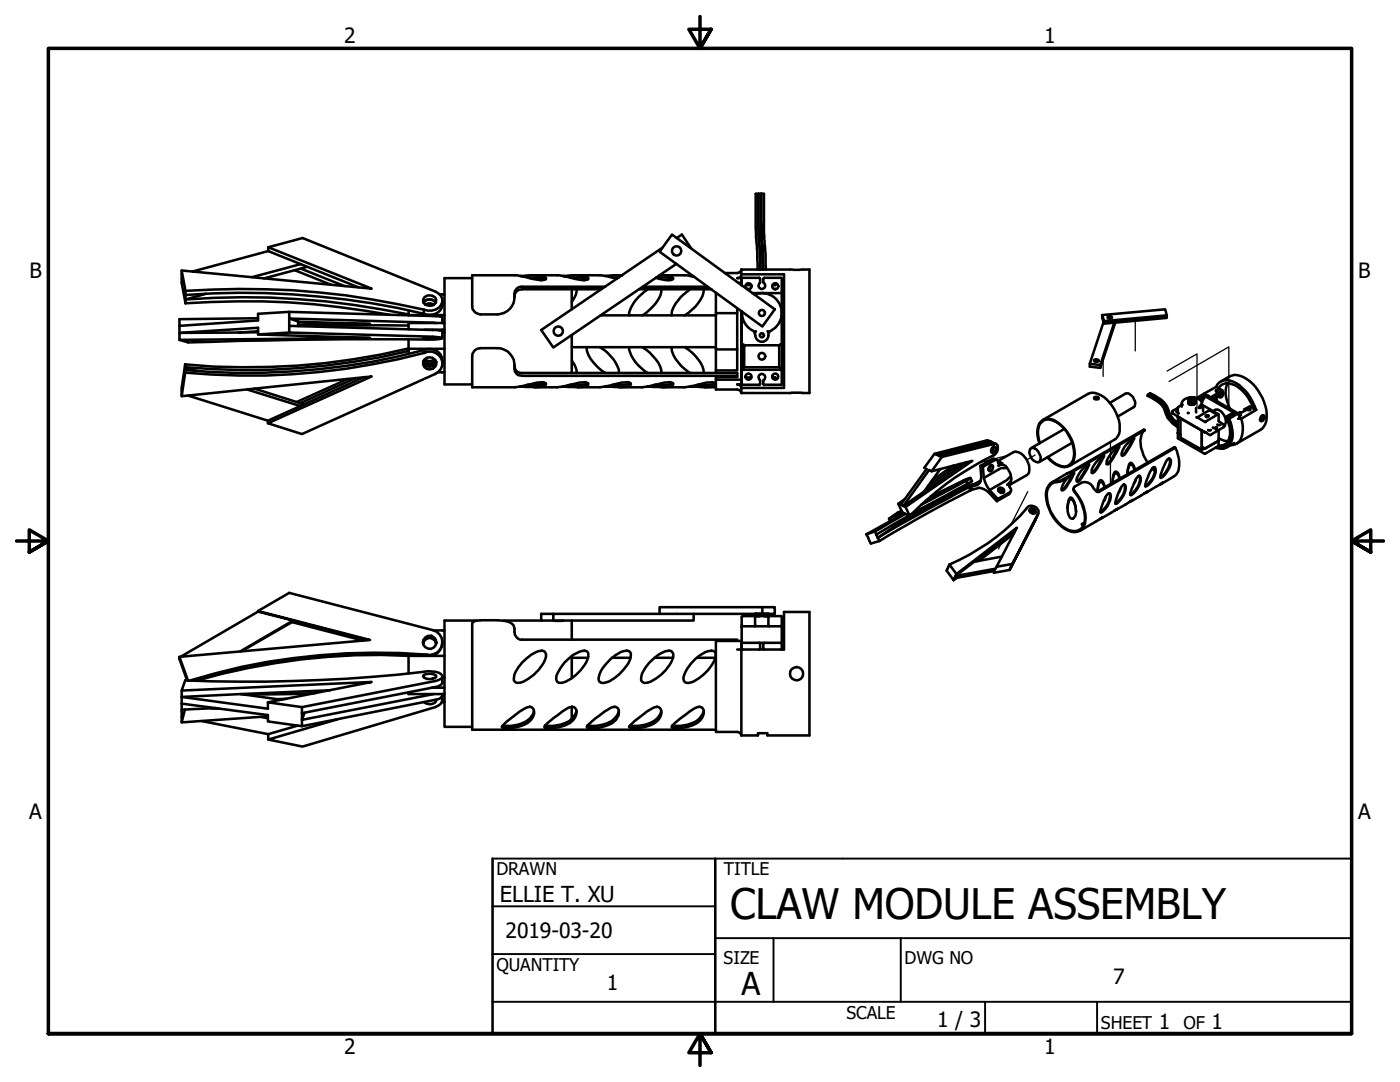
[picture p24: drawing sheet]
<svg xmlns="http://www.w3.org/2000/svg" width="279mm" height="216mm" viewBox="0 0 279 216" stroke-linecap="round" stroke-linejoin="round" font-family="sans-serif">
<defs><g id="words">
<text font-size="8.4" x="145.7" y="183.5">CLAW MODULE ASSEMBLY</text>
<text font-size="6.3" x="148" y="198.6">A</text>
<text font-size="4.4" x="99.8" y="180">ELLIE T. XU</text>
<g font-size="4.2">
<text x="68.7" y="8.6">2</text>
<text x="208.4" y="8.6">1</text>
<text x="5.9" y="55.5">B</text>
<text x="271.1" y="55.5">B</text>
<text x="5.8" y="163.4">A</text>
<text x="271" y="163.4">A</text>
<text x="100.9" y="187.3">2019-03-20</text>
<text x="121.1" y="197.6">1</text>
<text x="222.2" y="196.4">7</text>
<text x="187" y="204.9">1 / 3</text>
<text x="231.3" y="205.4">1</text>
<text x="241.8" y="205.4">1</text>
<text x="68.7" y="210.3">2</text>
<text x="208.4" y="210.3">1</text>
</g>
<g font-size="3.5">
<text x="99.1" y="174.6">DRAWN</text>
<text x="144.5" y="174.6">TITLE</text>
<text x="99.1" y="193.8">QUANTITY</text>
<text x="144.4" y="192.3">SIZE</text>
<text x="180.5" y="192.3">DWG NO</text>
<text x="168.9" y="203.3">SCALE</text>
<text x="219.7" y="205.4">SHEET</text>
<text x="236.2" y="205.4">OF</text>
</g>
</g></defs>
<!-- layer: Tweak Trail (ANSI) -->
<path d="M220.2 71.8v3.3M226.6 64v6M232.9 74l6-3.4v10.4M233.3 76.1l11.9-6.9v12.3M191.2 93.4l-2.5 .6M195.7 95.8l-12.9 6.4M200.7 91l-5.2 1.3M205.1 98.1l-3.4 6.6M206.6 90.8l-1.7 1M221.6 88.2v8.4M200.2 107.6l-.9 1.9" fill="none" stroke="#000" stroke-width=".25"/>
<!-- layer: Visible (ANSI) -->
<g fill="none" stroke="#000" stroke-width=".51">
<path d="M151.3 38.7h-.5v6.8l.3 4.6 .1 3.7M151.3 38.7a127.3 127.3 0 0 0 .4 13v2.1M151.3 38.7h.1M151.4 38.7h.5M151.4 38.7a95.3 95.3 0 0 0 .3 12.5l.1 2.6M151.9 38.7h.6v7.8l.3 4v3.3M151.9 38.7a127.3 127.3 0 0 0 .4 13v2.1l-.1-3.4a73.9 73.9 0 0 1-.3-11.7zM36.3 54l.7 4M37 58.9a156.9 156.9 0 0 1 47.6 3.7M37 58a156.9 156.9 0 0 1 47.6 3.8M37 58v2.5M41.1 58.6l-4.1 1.2a160 160 0 0 1 44.5 2.9"/>
<path d="M53.5 49.3l6.9-1.8 26.5 10.7a1.87 1.87 0 0 1 1.4 1.8 1.87 1.87 0 0 1-1.4 1.8l-.7 .2-1.6-.2M53.5 50.1l-15 4.1M58.8 53.9l7.3 2.9M60 52.7l-6.5-2.6v-.8l20.7 8.3-37.9-3.6v2.5l.7 4M60 52.7l11.6 4.6M60 53.6l-7.4 2M60 52.7l-9.7 2.6M61.1 53.1v.2l-1.1 .3 8.8 3.5M84.7 59.3a1.51 1.51 0 0 1 2.4 .5 1.3 1.3 0 0 1-1.3 1.2 1.3 1.3 0 0 1-1.3-1.2zM87.8 58.7l.9 .1M94.2 55.5h-5.5v21.2h5.5M103.8 55.1l3.8-.1a1.5 1.5 0 0 1 1.4 .5 .47 .47 0 0 1-.6 .4l-1.9-.2-3.3-.8h-9v6.1a1.73 1.73 0 0 0 1.7 1.7h3.4a3.5 3.5 0 0 0 3.4-4.1 1.38 1.38 0 0 1 1.5-1.4h16.6"/>
<path d="M105.3 55.4a7.1 7.1 0 0 1 3.5 .4M105.7 55.5h2.6M106.7 54.9h4.9l.6 .2a18.3 18.3 0 0 0 4.6 .8 .47 .47 0 0 0 .6-.4 1.23 1.23 0 0 0-1.3-.5l-3.8 .1M113.8 55.4a7 7 0 0 1 3.5 .4M114.1 57.7v4M115.1 57.7a3.8 3.8 0 0 1-1 2.6M115.3 54.9h4.7l3.1 .7M120 57.7h-15.8a1.49 1.49 0 0 0-1.5 1.5M122.2 55.4h1.3M123.7 54.9h.4l-3.3 .2M127.5 57.7h14.5M128.3 57.2h12.9"/>
<path d="M129.3 57.7a8.4 8.4 0 0 0-3.8 4.8l.1 .4M131 55.4a5.9 5.9 0 0 1 3.2 .4M131.6 54.9h.7a2.58 2.58 0 0 1 2.1 .6 .81 .81 0 0 1-.9 .4l-2.6-.5M132 57.7a6.1 6.1 0 0 1-2.3 4.1l-1.5 1.1M132.1 54.9h4.9l1.6 .3M132.1 49.5l-24.1 16.3 2.4 3.5 24.6-16.7M134.1 46.8l20.5 14.9-2.5 3.5-20.5-15zM135.1 47.5l1-.7 1.8 2.7M137.7 57.7a8.7 8.7 0 0 0-3.7 4.8v.4M137.7 55.1h.5M140.5 57.7a6.7 6.7 0 0 1-3.1 4.7l-.7 .5M142.9 58.4v4.1"/>
<path d="M147.4 56.5h.6M148 54.7a.76 .76 0 0 1-.9 .8h.9v1.4M148 53.8a.91 .91 0 0 1-.9 .7h-2.4M148 53.8h13.5v24.6h-13.5M148 54.7h8.5v22.7h-8.5M148 53.8v.9M148.8 56.9h1.1M149.2 57.7h.4M150.1 58.5h5.7M150.6 58.8a4 4 0 0 1 5.2 2.2 4 4 0 0 1-2.4 5.2M151.5 55.4l.2 .3v.6a.73 .73 0 0 0-.2 .9 .73 .73 0 0 0 .8 .4 .67 .67 0 0 0 .2-1.1M151.5 55.4l-3.4 .1-.1 1.5"/>
<path d="M151.6 58.5h.2M152.3 58.5h.2M154.5 57.7h.2M154.7 56.6v.3h-.5M155.8 55.4h-3.2l-.3 .3 .1 .8M155.9 58.4l.2 .2M155.9 55.4l.2 .3M156 55.7v20.9M156 58.4h.5M37 72.7v1.7M37 72.7l-.7 4.7v1.7M37 60.5a156.1 156.1 0 0 1 40.7 2.3"/>
<path d="M37.5 78.9l16 5M49.3 77.7l10.6 3.3M50.7 77.5l9.2 3M51.5 63.5l-15.7 .2v1.3M51.5 66.3l-3.9 .1M51.5 66.1l-3.9 .3M57.7 62.2v2.8M57.7 66.4l-6.2 .3M59.5 64.2l14.4 .4-14.4 .2M69.4 75.6l-10.2 4.6M71 75.4l-11.1 5.1 .7 .1M72.6 75.2l-12.7 5.8"/>
<path d="M81.5 61.9v1h7.2M81.5 67.7v1.9h7.2M81.5 70a138.5 138.5 0 0 1-44.5 3.3l2.4 .7M81.5 69.5a136.2 136.2 0 0 1-44.5 3.2M81.5 62.9h.1M81.5 69.6v1.1M84.4 67.4l1.7-.1 1 .2-1.7 .1zM84.5 72.2a1.37 1.37 0 0 0 1.3 1 1.37 1.37 0 0 0 1.3-1M84.6 71.9a1.37 1.37 0 0 0 2.3 0M84.6 61.8v.8M84.6 69.8a2.53 2.53 0 0 1 3.7 2.7M84.6 70.4a2.38 2.38 0 0 1 3.4 .9 2.38 2.38 0 0 1-1.1 3.3l-26.6 12-6.8-2.1 20.7-9.4-37.9 4 .7-4.7"/>
<path d="M84.6 70.4a137.3 137.3 0 0 1-47.6 4M84.6 69.8a139.2 139.2 0 0 1-47.6 4.1M84.6 65.8h4.1M84.6 69.8v.6M84.7 71.8a1.28 1.28 0 0 1 1.8-.3 1.28 1.28 0 0 1 .3 1.7 1.28 1.28 0 0 1-1.8 .3 1.28 1.28 0 0 1-.3-1.7zM84.8 71.7a1.38 1.38 0 0 0 1.9 0M84.9 60.8a2.02 2.02 0 0 1 1.7 0M84.9 60.8l.6-.2h.5l.6 .2M86.9 60.4a1.46 1.46 0 0 0-2.4 0 1.52 1.52 0 0 1 2.5 0M87.1 64.5l-29.4-.9 1.8 .5v.9h22M88.3 64.5h-6.8v1.2M88.3 67.4v-1.3l-1.3-.3-29.3-.8v1.4l28.7 .8 1.9 .2-.4 .2-2 .2a1110.6 1110.6 0 0 0-48.4 .5l-1.7-.5"/>
<path d="M88.3 64.5v-1.1a1.42 1.42 0 0 0-1.3-.3l-29.3-.9-6.2 .4v1.3l-15.7 1.1v1.4l15.7-1v1.3l22.4 .7-38.1 .4v-1.4h11.8M88.3 60a2.36 2.36 0 0 1-3 2.8l-.7-.2M88.3 64.5h.4M88.3 66.4h.4M88.7 74.2l-1.3 .1M102.7 73a1.38 1.38 0 0 0 1.5 1.4h42.9v.6l-43.3-.1a1.51 1.51 0 0 1-1.1-2 3.5 3.5 0 0 0-3.4-3.4h-3.7a1.55 1.55 0 0 0-1.4 1.7v6.1h8.5l4.9-1a.9 .9 0 0 1 1.4 .4 1.5 1.5 0 0 1-1.4 .5h-3.8M105.7 76.7h2.6M108.8 76.5a4 4 0 0 1-2.4 .3h-1.1M112.3 77.2h3.8a1.23 1.23 0 0 0 1.3-.5v-.2l-.3-.2h-.5h-.9l-4.5 1h-4.5M114.1 71.9a3.8 3.8 0 0 1 1 2.5M114.1 66.9v7.5M114.1 69.3h28.8"/>
<path d="M117.1 69.3a5.1 5.1 0 0 0 1.9 3.7l1.8 1.4M117.3 76.5a3.6 3.6 0 0 1-2.4 .3h-1.1M119.7 69.3a8.9 8.9 0 0 1 3.8 4.5v.6M119.9 62.9h23M120.8 77.2h3.7a1.81 1.81 0 0 0 1.4-.5l-.1-.2a3.2 3.2 0 0 0-2.5 0l-3.6 .8h-4.4M125.6 69.3a4 4 0 0 0 1.3 3l1.8 1.7 .6 .4M125.8 76.5a4.1 4.1 0 0 1-2.5 .3h-1.1M128.2 69.3a9.2 9.2 0 0 1 3.8 4.5v.6M129.2 77.2h3.8a1.5 1.5 0 0 0 1.4-.5l-.2-.2a2.99 2.99 0 0 0-2.3 0l-3.8 .8h-4.4M134 69.3a5.3 5.3 0 0 0 1.9 3.7l1.8 1.4M134.2 76.5a4 4 0 0 1-2.4 .3h-1.1M136.7 69.3a8.4 8.4 0 0 1 3.7 4.5l.1 .6"/>
<path d="M137.7 77.2l2.9 .1a3.2 3.2 0 0 0 2.1-.4l.1-.4-.8-.2h-.9l-4.5 1h-4.5M140.7 77.3h2.2M142.7 76.5a3.6 3.6 0 0 1-2.4 .3h-1.1M142.9 75.8v1.9h4.2l.5 .2 .4 .5M142.9 69.7v4.2M147.1 61.5v12.4h-4.2v.5M147.1 75v.2h-4.2v.6M147.1 62.5h-4.2v7.2h4.2M148 75.8v.9h-.9a.76 .76 0 0 1 .9 .7M148 62.1v13.7h-5.1M148 73.8h.1M148 77.4v1"/>
<path d="M148 72.1h.1M148 62.2v14.4M148 62.7l.1 .2M148 73.6l.2 .3M148 76.6l.2 .2M148.1 64.3h.1M148.1 62.2a4 4 0 0 0 2.6 4M148.2 73.8h7.6M148.2 76.8h3.3M148.3 68.7l.2 .2M148.5 68.9h7v4.4h-7zM148.5 73.3l-.2 .2"/>
<path d="M148.8 75.3h1.1M150.7 66.2l-.2 .2M150.7 66.2v.7M150.9 66.1l-.2 .1M151.7 76.6l-.2 .2M152.3 76.6l.3 .2M152.4 75.8l-.1 .8M152.5 75.8a.68 .68 0 0 0 0-1 .68 .68 0 0 0-1 .1 .68 .68 0 0 0 .2 1v.7M152.6 76.8h3.2M153.2 66.1l.2 .1M153.4 66.2a1.44 1.44 0 0 1-1.8 1.9 1.3 1.3 0 0 1-.9-1.2M153.4 66.2l.1 .2"/>
<path d="M154.1 75.3h.6v.4M155.5 73.3l.2 .2M155.7 68.7l-.2 .2M155.8 64.3h.2M156 73.8h.5M156 62v.2M156 62.7v.2M156.1 76.6l-.2 .2M156.1 73.6l-.2 .3M217.5 72.6l2.1 .2M218.4 79.5a.61 .61 0 0 1 .9 0M218.4 79.3a.46 .46 0 0 1 .5-.1 .46 .46 0 0 1 .3 .4 .46 .46 0 0 1-.5 .1 .46 .46 0 0 1-.3-.4z"/>
<path d="M218.4 71.8l.5-.1 .4 .3-.6 .2-.3-.1zM220 62.9l12.5-1.2 .4 1.2M220.2 64.3l-2.7 8.3v.6l2.1 .2v-.6l2.8-8.4M220.3 64.1l12.6-1.2v.5l-12.6 1.2zM220.3 64.1l-.3-1.2v.5l.3 1.2M221 63.2a.49 .49 0 0 1 .6-.2 .49 .49 0 0 1 .3 .4l-.6 .2-.2-.1zM222.6 64.4l-3 9M229.2 78.7a6.3 6.3 0 0 1 3.3 2.6 5.6 5.6 0 0 0 1.7 3l.9 .7M229.4 78.6l.1-.1a5.6 5.6 0 0 1 3.7 3.3l.5 1.3 .6 .7 .8 .6M230.1 79.2l.7 .4a4.6 4.6 0 0 1 2.2 3.1 5.2 5.2 0 0 0 2.1 2.2M230.3 79.1a5.1 5.1 0 0 1 3 3.7l.4 .7 1.4 1.1a5.1 5.1 0 0 1-2.4-3.3 5.9 5.9 0 0 0-3.5-2.6l-.2 .2a6.4 6.4 0 0 1 3.3 2.8 5.4 5.4 0 0 0 2.8 3.6M237.2 79.7v.8v-.8"/>
<path d="M237.2 79.7h.1M237.2 79.6h.1M237.3 79.8h.1M237.3 79.6l-.1 .1M237.4 79.5l-.2 .2M237.4 79.8v.8M237.4 79.9h-.1M237.4 79.9v.1M237.6 79.6l.3-.1 .2 .3h-.3zM237.6 79.3h.6M237.6 79.4l-.3 .1M237.6 79.9l-.1 .1"/>
<path d="M237.6 79.9v.9M237.9 79.3h.1M238.1 79.9v.9M238.1 79.4h.2M238.2 79.9v.8M238.3 79.4l.1 .1M238.3 79.9v.8M238.3 79.8v.1M238.3 79.5h.1M238.4 79.6h.1v.2M238.4 79.7l.1 .8v-.7M238.4 79.5h.1"/>
<path d="M238.4 79.5v.1M238.4 79.8v.1M238.4 79.6h.1M238.5 79.8h.1M238.8 79.4l1.5-.9 6.8 4-1.8 1.1M239 79.5l1.2-.6 .2 .1-1.1 .6M239.5 79.8l1.1-.7 5.6 3.2-1.5 .9 .2 .1 1.5-.9 .2 .1-1.5 .9 .2 .2M240.2 78.9l-.4 .5M240.6 79.1l-.4 .6-.4 .8M240.9 78.9l.3 .1 .1 .2M242.6 79.3v.6M242.7 77.2a2.37 2.37 0 0 1 3.4-1.1 9 9 0 0 1 4.6 5.7"/>
<path d="M242.7 77.9h.3l.2 .1-.4 .2-.2-.1zM242.7 77.2l-2.4 1.3M242.7 77.2l.5 .3M242.8 79.1l.1 1M243.2 77.5l.8 .4v.6l-1.9 1.1M243.2 77.5a2.24 2.24 0 0 1 3.2-.7 8.3 8.3 0 0 1 3.8 4.7M243.5 78.7l-.3 .3M243.6 76.1a4.1 4.1 0 0 1 3.9-1.1 9 9 0 0 1 5.3 8.3 2.89 2.89 0 0 1-1.3 2.5l-4.7 2.7M244 78.1a.7 .7 0 0 1 .1 .8 .7 .7 0 0 1-.8 .3v-.3M244 77.9l-2.4 1.4M245 76.5a5.7 5.7 0 0 0 .5 5.1M59.9 81l-6.4 2.9v.6"/>
<path d="M180.5 99.6l-1.2 .9 .8 1.7M184.4 98.1l-4.1 2.9 .4 .2 13.4-9.3-8.2 2.1-.5-.2-5.1 7.2-.5-.3M184.7 99.9l2.9-1.4-3.4 1.9M186.5 90.6l.4 .1M186.9 90.7l.6 .3M187.6 93.6l-3.2 4.5M188 91.2l-2.1 2.8M190.2 92.9l-4.2 3M191.5 92.6l-6.3 4.4M192 96.1l1.1-.5-.7 .5zM192.5 97.5l1-.6h.2zM192.8 95.9l.9-.5-1 .3-7 3.4"/>
<path d="M192.8 95.9l-9 4.9M192.8 92.3l-8.4 5.8M192.8 95.9l.2 .7M193 96.6l-11.3 6.1M193.4 97.2l.8-.6-1.4 .5-9.6 4.8M193.4 97.2l-12.7 6.9-5.5 3.2 2.9-2 10.1-5.5-7 3.5 .2-.3v-.1M193.4 97.2l.3 .7M193.7 97.2l.2 .5 1.5-.4a3.3 3.3 0 0 1 1.9 .9l1.6 1.8 2.5-1.4 .3-.6M193.7 95.4l.3 .6-1 .6M193.7 97.9a268.6 268.6 0 0 0-18.2 10M193.9 97.7l-.2 .2M194.2 96.6l.1 .2"/>
<path d="M195.6 96.1l-.3 .3 .2-.1M195.6 93l.2 2.1a1.94 1.94 0 0 1-.7 1.7l-1.4 .4 2-1.3M196.3 95.4l.5 1.2 .7 1.2M197.5 93l.4-.2a.66 .66 0 0 1 .2 .8 .66 .66 0 0 1-.7 .4 .63 .63 0 0 1 .1-1zM197.7 92.8l-.1 .7-.3 .3M197.8 88.1l-.9-.2-10.4 2.7-2 2.7 .4 .3-5.1 7.1M198 88.3l-.3-.2-10.8 2.6M198.1 89.2a.39 .39 0 0 1 .7 .3 .63 .63 0 0 1-.2 .6 .63 .63 0 0 1-.7 .1 .83 .83 0 0 1 .2-1zM198.2 89.2l-.4 .8M198.2 89.2v.4l-.4 .5M198.8 88.6l-.9-.3-10.4 2.7 .5 .2 10.4-2.6a.57 .57 0 0 1 .7 .6 1.6 1.6 0 0 1-1 1.7 58.4 58.4 0 0 0-16.6 12M198.9 91.8l-.7-.3-.1 .1-2.5 1.4 .6 .2"/>
<path d="M199.1 92l3.1-1.8a2.36 2.36 0 0 1 2.7 1.6 2.95 2.95 0 0 1 .3 2.8l-3.8 2.2M199.1 99.6l-.2 .4M199.2 97.8a.69 .69 0 0 1 1 .5 .65 .65 0 0 1-.8-.2 .65 .65 0 0 1 0-.8 .65 .65 0 0 1 .8 .2 .65 .65 0 0 1 0 .8M199.3 92.4l.2-.1 .5 .2-.2 .1zM199.5 92.3l.5 .2M200.8 93.4l-1.2 .1-3.3 1.9-.1-2.2 2.6-1.5a.67 .67 0 0 1 .5 .7l.1 .2h.4l-.5 .3a1.39 1.39 0 0 1 1.8 .6 2.32 2.32 0 0 1 .5 2.6l-.6 .6 .5-.3a.72 .72 0 0 0 .2 1.1v.5l-.2 .2-2.4 1.4-1.6-1.8M201.5 96.4l.3-.1-.2 .3-.2 .2zM201.6 95.1l-1 .9-3.1 1.8M201.8 96.3l-.2 .3M205.5 89.7a1.03 1.03 0 0 1 1.7 .4 2.1 2.1 0 0 1 .4 1.8 1.05 1.05 0 0 1-1.7-.3l-.2-.4a1.48 1.48 0 0 1-.2-1.5zM207.5 88.5a4.4 4.4 0 0 1 .2-4.4 2.59 2.59 0 0 1 3.6 .4 7.5 7.5 0 0 1 3 7.3 2 2 0 0 1-3 1.2 6.3 6.3 0 0 1-2.3-1.8M207.5 88.4a4.2 4.2 0 0 1 .3-4.1 2.21 2.21 0 0 1 3-.1 7.9 7.9 0 0 1 3.5 6.9 2 2 0 0 1-3 1.7 5.6 5.6 0 0 1-2.2-1.6"/>
<path d="M208.1 83.8l9-5.2a3.1 3.1 0 0 1 3.2 .6 8.4 8.4 0 0 1 3.2 6.8 2.45 2.45 0 0 1-1.1 1.8l-9 5.2M212.4 85.6l-6.6 3.8M213.3 94.4l.3-.1 .2 .1-.2 .5-2.1 1a2.46 2.46 0 0 0-2.8 2.8 8.3 8.3 0 0 0 4.9 7.3 2.15 2.15 0 0 0 3-2.1 8.8 8.8 0 0 0-2.4-6.2v-.3l.3-.3a2.84 2.84 0 0 1 2.2-.9l.9 .4 1.2 1.4 .5 .2 15.3-8.9-.2-.1-15.2 8.8h-.4M213.3 94.4l-3.4 1.9M213.6 99.3h.1a3.4 3.4 0 0 1 1 3.3l-.2 .5a.62 .62 0 0 1-.7 .4 .62 .62 0 0 1-.5-.7 4.1 4.1 0 0 1 .3-3.5zM213.8 94.7l-.5 .5-1.8 .9a2.33 2.33 0 0 0-2.6 2.8 8.3 8.3 0 0 0 4.4 6.9 2.19 2.19 0 0 0 3.2-1.8 8.7 8.7 0 0 0-2.3-6.1v-.4M213.8 94.7l.6-.3-1.4 2.5a1.4 1.4 0 0 1-1 1l-.2-.3 .2-.5 1-1.8M213.8 94.5v.2M214 88.3l-6.6 3.9M214.2 94.4l-.1 .2a9.7 9.7 0 0 1-2.2 3.2M216.2 93.4l1.2-.8-.4 .8a8.3 8.3 0 0 1-1.9 2.7l-.2-.1a3.4 3.4 0 0 1 1.3-2.6zM217.2 92.6l-.1 .2a11 11 0 0 1-2 3.1l-.2 .1"/>
<path d="M219.3 91.7l1-.8-.3 .7a7.8 7.8 0 0 1-1.9 2.8l-.2-.1a3.3 3.3 0 0 1 1.4-2.6zM220.2 90.9l-.2 .4a9.4 9.4 0 0 1-2 3h-.1M220.5 97.2l-.5-.9-.2-.2-.3 .1-.3 .5-.2 1.3 .2-1.5 .4-.7 .4 .1 .2 .3 .3 1M220.7 99.1l-.2 .7-.2 .1M220.9 98.8l.4-.4 .3 .1a3.6 3.6 0 0 1-1.8 3.7h-.2a6 6 0 0 1 1.3-3.4zM221.4 98.4a2.64 2.64 0 0 1-.7 2.7l-1.1 1.1M221.5 80.4l3.1-1.9a1.52 1.52 0 0 1 1.7 1.2 1.16 1.16 0 0 1-.1 1.6l-3.1 1.8M222.2 90l.7-.7 .5-.1-1.8 3-.4 .4h-.3a3.3 3.3 0 0 1 1.3-2.6zM223.2 89.2l-1.3 2.3-.8 1-.2 .1M223.5 95.5l-.3-.7-.6-.4-.2 .1-.3 .9v.9l.1-1.6 .2-.4a.6 .6 0 0 1 .7 0 .6 .6 0 0 1 .2 .6l.2 .6M223.7 97.4l-.4 .8M224 96.9l.2-.2 .3 .1a3.6 3.6 0 0 1-1.9 3.7 7.7 7.7 0 0 1 1.4-3.6z"/>
<path d="M224.4 96.7a3.2 3.2 0 0 1-1.1 3.1l-.7 .7M224.9 88.6l1-1 .5-.2-.4 .8a7.7 7.7 0 0 1-1.9 2.7l-.3-.2 .1-.5zM226.2 87.4l-.2 .5a10 10 0 0 1-2.1 3M226.4 93.8l-.2-.7-.6-.5-.2 .3-.3 .8-.1 .9M226.5 93.7l-.4-1-.2-.3-.3-.1-.2 .3-.3 .9-.1 1.1M226.7 95.6l-.4 .9M227.2 95l.3-.1a2.32 2.32 0 0 1-.5 2.6l-1.2 1.3-.2-.1v-.5a10.5 10.5 0 0 1 1.6-3.2zM227.4 94.9a2.65 2.65 0 0 1-.7 2.8l-.7 .8-.4 .2M228.4 98.4l.7-.4-3.2 1.9M228.5 85.9a2.7 2.7 0 0 0-.9 2.7l.1 .7a8.2 8.2 0 0 0 1.3 3M228.5 85.9l-14.8 8.5M228.5 85.9l-.2-.2-15 8.7"/>
<path d="M229.9 93.5l.6 .5M230 93.4l.4-.2a2.32 2.32 0 0 1-.4 2.6l-.8 .9-.5 .4-.2-.1a9.5 9.5 0 0 1 1.5-3.6zM230.4 93.2a2.54 2.54 0 0 1-.7 2.7l-.9 1-.3 .1M231.5 96.7l.6-.4-3.2 1.9M231.6 94.8l.4 .2M233 91.7l.4-.2 .3 .4a4.8 4.8 0 0 1-2.1 3.5v-.2a9.6 9.6 0 0 1 1.4-3.5zM233.4 91.5a2.54 2.54 0 0 1-.7 2.7l-1.1 1M234 82v.4M234 82.5h.1M234.1 82.5l1 .7v4.2M234.6 89.3a5.9 5.9 0 0 1 .3 5.2l-.7 .6-2.4 1.4M234.8 82.1l.3 .1"/>
<path d="M235 83.1h.1M235.1 81.4l-1.1 .7M235.1 83.1l4.7 2.8M235.1 86.4l.5 .3M235.1 81.3v1.2M235.1 83.1l5.3 3.1M235.1 87.4l5.3 3.2M235.6 83.5v3.8l4.2 2.4M235.8 80.8l-.7 .5M237.1 82.4h.1M237.2 80.4a.77 .77 0 0 0 1.3 0M237.2 80.5v-.7v.7"/>
<path d="M237.2 80.6l.1-.8v.8M237.4 80.7v-.7v.7M237.5 80l.1 .8M237.5 80v.7M237.6 80.1l.1 .7M237.7 80.1l.1 .7M237.7 80v.8M237.9 80v.8M237.9 80l.1 .1M237.9 80v.1M238 80.1v.7M238.1 80l-.1 .1"/>
<path d="M238.2 80l-.1 .8M238.3 80v.7M238.4 80.6v-.7v.7M238.5 80.5v-.7v.7M238.8 81.3l-.1 1M239.2 81.3l.2-.1 .2 .1v.1h-.3zM239.5 80.9l.3 .2M239.8 85.9v3.3l.5 .3M239.8 80.8h.1M239.8 81.1a1.47 1.47 0 0 0-1.5-1.8 2.08 2.08 0 0 0-2.5 1.2v.7M239.8 81.1l.3 .3v.6M239.8 85.9v3.8"/>
<path d="M239.8 85.9l.6 .3M239.9 80.8l3.3 1.9M240.3 89.5l-.5-.3v.5M240.4 86.2l1 .6M240.6 82.9h.5l.1 .1-.3 .2h-.2zM241.1 85.8l.1 .1 .5-.1M241.4 81.7v.2M241.5 86.8h.1M242.1 82a1.22 1.22 0 0 1 1.9 .5l.3 .4a1.58 1.58 0 0 1 0 2.1M242.1 85.3l.4 .1M242.5 85.5h.2M242.7 85.3v.3"/>
<path d="M242.7 86.1l-1.1 .7M242.7 85.3h.1M242.7 85.5l.1 .1M242.7 85.8h.1M242.8 86l-.1 .1M242.8 85.7v.3M242.8 85.8l.2 .1M242.9 82.7l-1.5-.8-2.5 1.4M243 84.7l.1 .1 .5-.1M243.1 82.7l-2.6 1.5-1.7-1M243.2 82.7v.1M243.2 88.9v.1"/>
<path d="M243.2 87.4l1 .5 .8 .1M243.2 87.9l-2.9 1.6M243.2 89l-2.8 1.5M243.2 82.8v1.2l1 .7M244.2 84.7h.1M244.3 85.1l-1.3 .8M244.3 84.8v.4M244.7 83.2a4.9 4.9 0 0 1 .2 5 1.74 1.74 0 0 1-1.7 .7v-3.1M244.9 83.3a5.5 5.5 0 0 1 .3 5 1.85 1.85 0 0 1-2.1 .7M245.1 83.4a5 5 0 0 1 .1 5.3 2.35 2.35 0 0 1-2.4 .5M245.2 88.5h.2M245.3 83.6a5.6 5.6 0 0 1 .1 5.2 2.32 2.32 0 0 1-2.8 .5"/>
<path d="M245.4 88.3l-.9 .5M246.3 88.4l-1.5 .9M246.4 82.4v.3M247.1 82.5l.4 .9-.4 .2 .5-.1a4.6 4.6 0 0 1-.6 4.9l-.4 .2-1 .2M247.1 82.7l.4-.1 .1 .1v.2h-.3M248.3 82v-.3l.3 .2-.9 .5-.2-.2-.5 .3M249 81.6l.4-.1 .2 .2-.1 .2h-.4l-.1-.1zM250.2 81.5l-.8-.4-1.1 .6M250.2 81.5l.5 .3M250.7 81.8l-3 1.8M251.9 82.9l-.3 .3-.1 .7a.66 .66 0 0 0 .8-.2 .66 .66 0 0 0-.1-.8h-.3l-.1 .5-.3 .3M172.9 106.6l.9 1.9 1.7-.6"/>
<path d="M174.6 106l.3 .7M174.6 106l-1.7 .6M174.9 106.7l.6 1.2M179.3 100.5l.5 .2M180 101.9l-.9 .4-1.7 1.2 .2 .5M180.1 102.2l1.4 .7M180.1 102.2l-2.7 1.3M180.5 102.4l-7.6 4.2M180.7 102.6l-6.1 3.4M180.7 101.2l.8 1.7M181.2 103.3l-3.1 2M181.4 102.9l-6.5 3.8"/>
<path d="M189.5 112.6l-.6 1.3 1.4 1.9M190.5 115.4l-.2 .4M190.9 115.3l-.6 .5M194.4 112.1l-3.7 2.8 .2-.3M198.9 113.1l-.2 .4-8 1.4-.2 .5M200 111.1l-5.6 1M201.5 113.7l-3.2 .6 .2-.4-8 1.5M201.9 112.9l-.2 .4M202.1 112.5l-.2 .4M202.2 106.6l-6.9 5.4M202.5 106.2l-7.6 5.8M202.7 105.7l-8.3 6.4"/>
<path d="M205.4 101.9a.73 .73 0 0 1 1.1 .5M205.6 101.5a.67 .67 0 0 1 .8 .1 .67 .67 0 0 1 .1 .8 .74 .74 0 0 1-1-.7zM205.6 102.2l.5 .3M206 101.9l.2 .1M206.9 103.2l-5.4 10.5 5.3-10.4M207.2 102.5a1.31 1.31 0 0 0-.7-1.4 1.31 1.31 0 0 0-1.6 .3 42.4 42.4 0 0 1-15.4 11.2M207.2 102.5l-5.1 10-3.2 .6 4-7.8-12 9.3-1.4-2M207.2 102.5l-5.3 10.4M213 101.5l.3-1.5 .3-.4a1.61 1.61 0 0 1 1 1.6l.2 .9M216.3 104.5l-.3 .2M216.4 104.3l-.5 .3 .3 .2M219.5 103.6l.6-.3-4.6 2.6"/>
<path d="M222.4 101.9l.7-.4-3.2 1.9M225.4 100.1l.7-.3-3.2 1.9M35.8 131.1l1.7 4.7M36.3 137.8v1.3l11.8-.6M37 135.8a306 306 0 0 0 48.4-1.9 3.5 3.5 0 0 1 2.9 .9v.3l-.3 .3-1.1 .5-26.6 5.2-6.8-1 20.7-4-37.9 1.7zM48.1 138.5l8.1 1.1M51.5 121.9l6.2-3.6 28.7 7.4a2.53 2.53 0 0 1 1.8 3.1 2.53 2.53 0 0 1-3.1 1.8M51.5 122l-15.4 9M57.1 139.4l-1.8 .1M58.3 124.1l14.2 3.7M58.5 123.8l-7-1.8v-.1l22.4 5.8-38.1 3.4v.4l1.5 4.3M58.5 123.8l14.9 3.9"/>
<path d="M58.5 124l-10.2 5.9M58.5 123.8l-10.6 6.2M58.7 123.9l-.2 .1 14.4 3.8M62.9 138.3l-4.8 .2-9.6 .1M65.9 137.7l-17.8 .8M81.5 130.6v.3h7.2M81.5 134.4v-3.5a127.8 127.8 0 0 0-42.3 4.9M81.5 130.7a128 128 0 0 0-42.8 5.1M81.5 138.2v.3h7.2M84.5 128.3a1.31 1.31 0 0 1 1.3-1.1 1.31 1.31 0 0 1 1.3 1.1M84.5 128.3a1.3 1.3 0 0 1 1.3-1.3 1.3 1.3 0 0 1 1.3 1.3M84.5 134.8a2.41 2.41 0 0 1 2.6 0 1.03 1.03 0 0 1-1.4 .7 1 1 0 0 1-1.2-.7z"/>
<path d="M84.5 128.4a1.32 1.32 0 0 1 1.3-1.1 1.32 1.32 0 0 1 1.3 1.1M85.1 130.7a129.3 129.3 0 0 0-46.9 5.1M85.1 130.6a128.2 128.2 0 0 0-47.3 5.2M85.1 130.6v.1M86.1 137.2h2.6M86.6 138.5l-26.3 5.1v1.3l26.6-5.3a1.32 1.32 0 0 0 1.4-.9M86.6 125.8l2.1 .1M87.1 139.6a1.39 1.39 0 0 1-2.1 .7l-.4-.2M88.1 139.1a1.13 1.13 0 0 1-.6 1.7l-.6 .3-26.5 7.9-6.9-1.4 13.9-4.1M88.3 134.9v1.3a1.54 1.54 0 0 1-1.4 .9l-26.6 5.2M88.3 128.1a2.54 2.54 0 0 1-3.2 2.6M88.3 138.5v1.2"/>
<path d="M88.3 135.2h.4M95.1 123.8h-6.4v21.2h5.5M104.2 132.2a6.6 6.6 0 0 1 3.9-2.3 .77 .77 0 0 1 .9 .6 5.7 5.7 0 0 1-2.4 4.1 5 5 0 0 1-3.3 1.7 .76 .76 0 0 1-.7-.9 4.7 4.7 0 0 1 1.6-3.2zM110.4 122.5h-2.4v1.3M110.5 123.8h1.9M112.6 132.2a6.5 6.5 0 0 1 4-2.3 .67 .67 0 0 1 .8 .6 5.7 5.7 0 0 1-2.4 4.1 4.4 4.4 0 0 1-3.6 1.6 1.29 1.29 0 0 1-.1-2zM114.1 123.8v3.8M114.1 130.9v4.4M114.1 131.3h3.2M121.9 131.5a4.6 4.6 0 0 1 3.4-1.6l.5 .3a3.7 3.7 0 0 1-1.4 3.5 7.4 7.4 0 0 1-3.9 2.6 .84 .84 0 0 1-.9-.3 .84 .84 0 0 1-.1-.9 6.3 6.3 0 0 1 2.4-3.6zM122.1 131.3h3.8M129.6 132.2a6.6 6.6 0 0 1 3.9-2.3 .77 .77 0 0 1 .9 .6 5.7 5.7 0 0 1-2.4 4.1 5 5 0 0 1-3.3 1.7 .76 .76 0 0 1-.7-.9 4.7 4.7 0 0 1 1.6-3.2z"/>
<path d="M130.6 131.3h3.7M131.6 122.5v-1.3h20.5v1.3h-41.7v1.3h-9.9M138.4 122.5v1.3h-28M138.7 131.5a4.6 4.6 0 0 1 3.5-1.6l.4 .1a1.4 1.4 0 0 1 0 1.6 8.5 8.5 0 0 1-5.2 4.7 .88 .88 0 0 1-1-1.2 7.7 7.7 0 0 1 2.3-3.6zM139.1 131.3h3.6M142.9 127.9h5.1v1.7h8.5v-7.5h5v24.6h-8.3v-.4h-1.9v.4h-3.3a.91 .91 0 0 0-.9-.7h-4.2zM147.1 127.9v-.3h-42.9a1.61 1.61 0 0 1-1.5-2.1 1.88 1.88 0 0 0-2.1-1.6l-4.7-.1-1.2 .2-.4 .2-.1 21.4h48.7M147.1 129.6h.9v17.1M148 129.4l.2 .2M148.2 125h7.6M148.2 124.9l-.2 .2M150.7 122.9v-.4v.4"/>
<path d="M150.7 124.7l-.2 .3M150.8 122.5v.4M150.9 122.5v.4M150.9 122.9l-.2 .3v1.5M151 122.9v-.4v.4M151.1 122.5v.4M151.2 122.5v.4M151.3 122.5v.4M151.4 122.5v.4M151.5 128.3l.2 .2v.9M151.6 122.5v.4M151.6 122.5v.4l.5-.2 .4 .2v-.4"/>
<path d="M151.7 122.5v.4M151.7 129.4l-.2 .2M151.8 122.5v.3M151.9 122.5v.3M152 122.5v.3M152 122.5v.2M152.1 121.2h2.5v1.3h-2.5v.3M152.2 122.5v.3M152.3 122.5v.3M152.3 129.4l.3 .2M152.4 122.5v.4M152.5 122.5v.4"/>
<path d="M152.6 128.3l-.3 .2v.9M152.7 122.5v.4M152.8 122.5v.4M152.9 122.5v.4M153 122.5v.4M153.1 122.5v.4M153.2 122.5v.4l.2 .3M153.2 122.5v.4M153.3 122.9v-.4v.4M153.4 123.1v1.6l.2 .3M153.4 122.9v-.4v.4M155.8 128.3h-7.6l-.2 .2"/>
<path d="M155.8 122.9l-7.7 .1-.1 6.6M155.9 122.9l.2 .3M155.9 128.3l.2 .2M155.9 124.9l.2 .2M156 123.1v6.5M156.1 129.4l-.2 .2M36.3 140.4v1.2l6.8-.3M36.3 140.4l17.2 2.3v1.3l6.8 .9M36.3 141.6v2.5M36.9 141.6l-.6 2.5 17.2-1.2M40.3 143.9l13.2 2.6M42.1 141.4h1.7"/>
<path d="M52.1 143.1l1.4 .2M53.5 140.1v1.3l-17.2-2.3v1.3M59.4 144.8l-5.9 1.7v1.1M60.3 141.1v2.5l.5-1.4M88.2 140.1h.5M101.2 144l1.6-1.3a6.4 6.4 0 0 1 2.9-1.7 1.13 1.13 0 0 1 .8 1.7 4.1 4.1 0 0 1-3.7 2.5l-1.1 .1-1.5-.1a.98 .98 0 0 1 .6-.9zM106.6 141.8a3.6 3.6 0 0 1-3.2 2.8l-1.5 .2h-1.6M108.7 144.8a21.1 21.1 0 0 1 5.2-3.7 1.03 1.03 0 0 1 1.1 .4 1.03 1.03 0 0 1-.1 1.2 4.1 4.1 0 0 1-3.6 2.5l-1.8 .1a.68 .68 0 0 1-.9-.3zM114.1 141v2.4M115.1 141.8a3.9 3.9 0 0 1-3.2 2.8l-1.5 .2h-1.6M117.4 144.6a22.7 22.7 0 0 1 5-3.5 .93 .93 0 0 1 .9 .2 .93 .93 0 0 1 .2 1 2.96 2.96 0 0 1-2.2 2.4 7.1 7.1 0 0 1-4.1 .5l-.1-.2zM123.5 141.8a3.9 3.9 0 0 1-3.2 2.8l-1.4 .2h-1.7"/>
<path d="M126.6 144l1.6-1.3a6.4 6.4 0 0 1 2.9-1.7 1.13 1.13 0 0 1 .8 1.7 4.1 4.1 0 0 1-3.7 2.5l-1.1 .1-1.5-.1a.98 .98 0 0 1 .6-.9zM132 141.8a3.6 3.6 0 0 1-3.2 2.8l-1.5 .2h-1.6M134.1 144.8a21.1 21.1 0 0 1 5.2-3.7 1.03 1.03 0 0 1 1.1 .4 1.03 1.03 0 0 1-.1 1.2 4.1 4.1 0 0 1-3.6 2.5l-1.8 .1a.68 .68 0 0 1-.9-.3zM140.5 141.8a3.9 3.9 0 0 1-3.2 2.8l-1.5 .2h-1.6"/>
<circle cx="135" cy="50.1" r=".92"/>
<circle cx="149.4" cy="57.1" r=".6"/>
<circle cx="154.7" cy="57.1" r=".6"/>
<circle cx="111.4" cy="66.1" r=".92"/>
<circle cx="149.4" cy="75.2" r=".6"/>
<circle cx="152.1" cy="71.1" r=".67"/>
<circle cx="152.1" cy="66.9" r=".41"/>
<circle cx="152.1" cy="62.5" r=".6"/>
<circle cx="154.7" cy="75.2" r=".6"/>
<circle cx="85.7" cy="128.2" r="1.34"/>
<circle cx="159" cy="134.4" r="1.33"/>
</g>
<g fill="#000">
<circle cx="151.9" cy="38.7" r=".25"/>
<circle cx="148" cy="64.3" r=".25"/>
<circle cx="237.2" cy="79.8" r=".25"/>
<circle cx="237.2" cy="79.6" r=".25"/>
<circle cx="237.3" cy="79.5" r=".25"/>
<circle cx="237.3" cy="79.6" r=".25"/>
<circle cx="237.3" cy="79.8" r=".25"/>
<circle cx="237.4" cy="79.4" r=".25"/>
<circle cx="237.4" cy="79.5" r=".25"/>
<circle cx="237.6" cy="79.3" r=".25"/>
<circle cx="237.6" cy="79.4" r=".25"/>
<circle cx="237.7" cy="79.3" r=".25"/>
<circle cx="237.8" cy="79.3" r=".25"/>
<circle cx="237.9" cy="79.3" r=".25"/>
<circle cx="238.1" cy="79.3" r=".25"/>
<circle cx="238.1" cy="79.4" r=".25"/>
<circle cx="238.2" cy="79.4" r=".25"/>
<circle cx="238.3" cy="79.4" r=".25"/>
<circle cx="238.4" cy="79.6" r=".25"/>
<circle cx="238.4" cy="79.4" r=".25"/>
<circle cx="238.4" cy="79.7" r=".25"/>
<circle cx="238.4" cy="79.8" r=".25"/>
<circle cx="238.4" cy="79.5" r=".25"/>
<circle cx="238.5" cy="79.6" r=".25"/>
<circle cx="238.5" cy="79.7" r=".25"/>
<circle cx="199.3" cy="92.4" r=".25"/>
<circle cx="235.1" cy="82.5" r=".25"/>
<circle cx="235.8" cy="80.8" r=".25"/>
<circle cx="237" cy="82.4" r=".25"/>
<circle cx="237.6" cy="80" r=".25"/>
<circle cx="238.1" cy="80" r=".25"/>
<circle cx="239.8" cy="89.7" r=".25"/>
<circle cx="240.5" cy="84.2" r=".25"/>
<circle cx="240.5" cy="86.2" r=".25"/>
<circle cx="242.7" cy="85.3" r=".25"/>
<circle cx="244.3" cy="85" r=".25"/>
<circle cx="178.2" cy="105.3" r=".25"/>
<circle cx="152" cy="122.7" r=".25"/>
</g>
<!-- layer: Border (ANSI) -->
<path d="M139.7 3.3v6.4l-2.2-3.9h4.4l-2.2 3.9 2.2-3.9M3.3 107.9h6.4l-3.9-2.2v4.5l3.9-2.3-3.9 2.3M276.1 107.9h-6.4l3.9-2.2v4.5l-3.9-2.3 3.9 2.3M9.7 206.2v-196.5h260v196.5h-260h260M141.9 210.1l-2.2-3.9 2.2 3.9h-4.4l2.2-3.9v6.4" fill="none" stroke="#000" stroke-width=".7"/>
<!-- layer: Title (ANSI) -->
<path d="M98.3 171.3v34.9h171.4v-34.9M142.7 171.3v34.9" fill="none" stroke="#000" stroke-width=".51"/>
<path d="M98.3 171.3h171.4M98.3 199.9h171.4M98.3 180.8h44.4M98.3 190.4h44.4M142.7 187.2h127M154.4 187.2v12.7M179.8 187.2v12.7M196.6 199.9v6.3M218.9 199.9v6.3" fill="none" stroke="#000" stroke-width=".38"/>
<use href="#words"/>
</svg>
